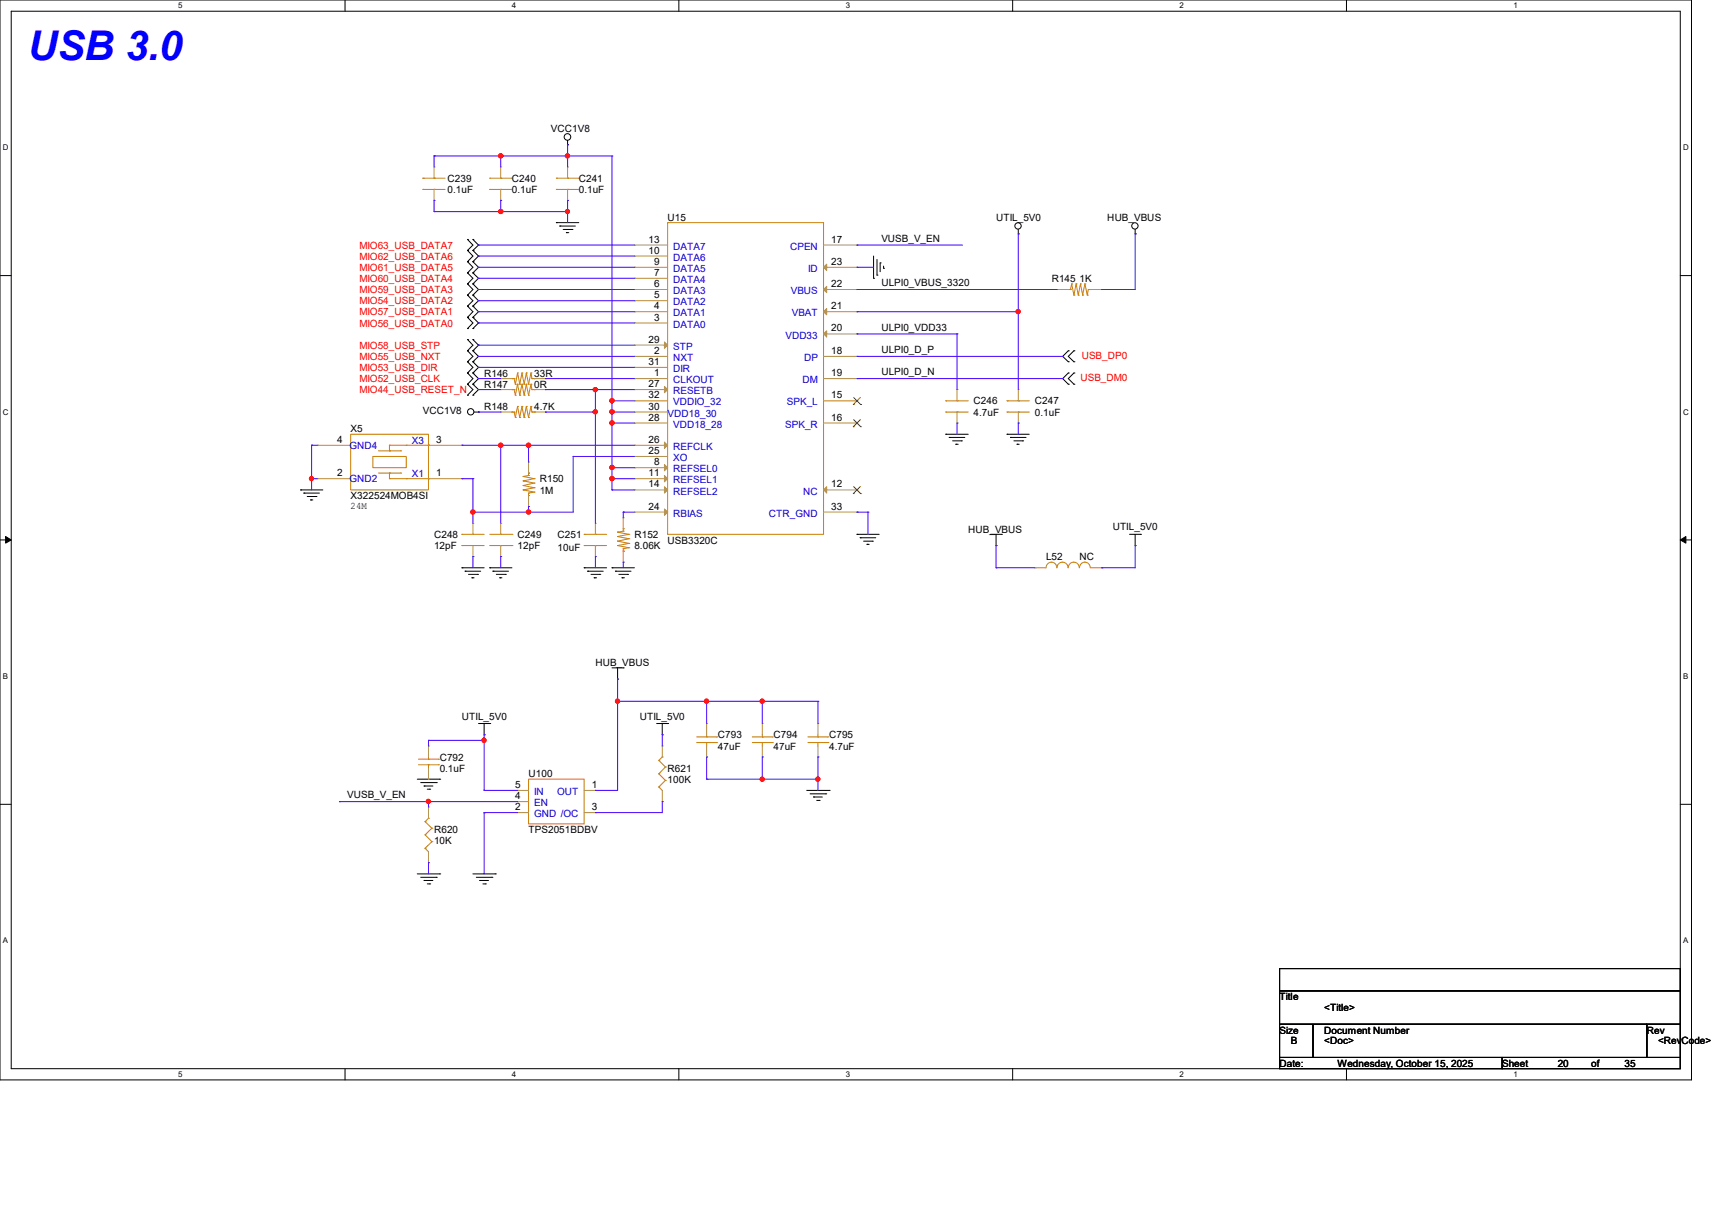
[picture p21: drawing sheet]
<svg xmlns="http://www.w3.org/2000/svg" width="297mm" height="210mm" viewBox="0 0 297 210" stroke-linecap="round" stroke-linejoin="round" font-family="sans-serif">
<defs><g id="words">
<text font-size="7.1" fill="#00f" x="4.8" y="10.5">USB 3.0</text>
<g font-size="1.7">
<text x="95.6" y="22.9">VCC1V8</text>
<text x="77.6" y="31.5">C239</text>
<text x="77.6" y="33.5">0.1uF</text>
<text x="88.8" y="31.5">C240</text>
<text x="88.8" y="33.5">0.1uF</text>
<text x="100.4" y="31.5">C241</text>
<text x="100.4" y="33.5">0.1uF</text>
<text x="115.8" y="38.3">U15</text>
<text x="152.9" y="41.9">VUSB_V_EN</text>
<text x="172.8" y="38.3">UTIL_5V0</text>
<text x="192.1" y="38.3">HUB_VBUS</text>
<text x="112.5" y="44">10</text>
<text x="112.5" y="42.1">13</text>
<text x="113.5" y="47.8">7</text>
<text x="113.5" y="45.9">9</text>
<text x="144.2" y="42.1">17</text>
<text x="144.2" y="45.9">23</text>
<text x="113.5" y="53.6">4</text>
<text x="113.5" y="51.7">5</text>
<text x="113.5" y="49.8">6</text>
<text x="144.2" y="53.6">21</text>
<text x="144.2" y="49.8">22</text>
<text x="152.9" y="49.6">ULPI0_VBUS_3320</text>
<text x="182.5" y="48.9">R145</text>
<text x="187.3" y="48.9">1K</text>
<text x="112.5" y="59.4">29</text>
<text x="113.5" y="55.6">3</text>
<text x="144.2" y="57.5">20</text>
<text x="152.9" y="57.3">ULPI0_VDD33</text>
<text x="84" y="65.3">R146</text>
<text x="92.7" y="65.3">33R</text>
<text x="112.5" y="63.3">31</text>
<text x="113.5" y="65.2">1</text>
<text x="113.5" y="61.4">2</text>
<text x="144.2" y="61.4">18</text>
<text x="144.2" y="65.2">19</text>
<text x="152.9" y="65.1">ULPI0_D_N</text>
<text x="152.9" y="61.2">ULPI0_D_P</text>
<text x="73.4" y="71.9">VCC1V8</text>
<text x="84" y="67.3">R147</text>
<text x="84" y="71.1">R148</text>
<text x="92.7" y="67.3">0R</text>
<text x="92.7" y="71.1">4.7K</text>
<text x="112.5" y="67.1">27</text>
<text x="112.5" y="71">30</text>
<text x="112.5" y="69.1">32</text>
<text x="144.2" y="69.1">15</text>
<text x="168.9" y="70.1">C246</text>
<text x="179.5" y="70.1">C247</text>
<text x="58.5" y="76.8">4</text>
<text x="60.8" y="75">X5</text>
<text x="75.7" y="76.8">3</text>
<text x="112.5" y="76.8">26</text>
<text x="112.5" y="72.9">28</text>
<text x="144.2" y="72.9">16</text>
<text x="168.9" y="72.1">4.7uF</text>
<text x="179.5" y="72.1">0.1uF</text>
<text x="58.5" y="82.6">2</text>
<text x="75.7" y="82.6">1</text>
<text x="93.6" y="83.6">R150</text>
<text x="112.5" y="82.6">11</text>
<text x="112.5" y="78.7">25</text>
<text x="113.5" y="80.7">8</text>
<text x="60.8" y="86.6">X322524MOB4SI</text>
<text x="60.8" y="88.3">24M</text>
<text x="93.6" y="85.6">1M</text>
<text x="112.5" y="84.5">14</text>
<text x="112.5" y="88.4">24</text>
<text x="144.2" y="84.5">12</text>
<text x="144.2" y="88.4">33</text>
<text x="75.3" y="93.3">C248</text>
<text x="75.3" y="95.2">12pF</text>
<text x="89.8" y="93.3">C249</text>
<text x="89.8" y="95.2">12pF</text>
<text x="96.7" y="93.3">C251</text>
<text x="96.7" y="95.6">10uF</text>
<text x="110.1" y="95.2">8.06K</text>
<text x="110.1" y="93.3">R152</text>
<text x="115.8" y="94.3">USB3320C</text>
<text x="168" y="92.4">HUB_VBUS</text>
<text x="193" y="91.9">UTIL_5V0</text>
<text x="181.5" y="97.2">L52</text>
<text x="187.3" y="97.2">NC</text>
<text x="103.3" y="115.5">HUB_VBUS</text>
<text x="80.1" y="124.8">UTIL_5V0</text>
<text x="111" y="124.8">UTIL_5V0</text>
<text x="76.3" y="131.9">C792</text>
<text x="124.5" y="128.1">C793</text>
<text x="124.5" y="130">47uF</text>
<text x="134.2" y="128.1">C794</text>
<text x="134.2" y="130">47uF</text>
<text x="143.8" y="128.1">C795</text>
<text x="143.8" y="130">4.7uF</text>
<text x="76.3" y="133.9">0.1uF</text>
<text x="89.4" y="136.6">5</text>
<text x="91.7" y="134.8">U100</text>
<text x="102.7" y="136.6">1</text>
<text x="115.8" y="133.9">R621</text>
<text x="115.8" y="135.8">100K</text>
<text x="60.2" y="138.4">VUSB_V_EN</text>
<text x="89.4" y="138.6">4</text>
<text x="89.4" y="140.5">2</text>
<text x="102.7" y="140.5">3</text>
<text x="75.3" y="144.5">R620</text>
<text x="75.3" y="146.4">10K</text>
<text x="91.7" y="144.5">TPS2051BDBV</text>
<text x="222" y="173.4">Title</text>
<text x="222" y="179.2">Size</text>
<text x="229.7" y="175.3">&lt;Title&gt;</text>
<text x="229.7" y="179.2">Document Number</text>
<text x="285.7" y="179.2">Rev</text>
<text x="222" y="185">Date:</text>
<text x="223.9" y="181.1">B</text>
<text x="229.7" y="181.1">&lt;Doc&gt;</text>
<text x="232.1" y="185">Wednesday, October 15, 2025</text>
<text x="260.6" y="185">Sheet</text>
<text x="270.2" y="185">20</text>
<text x="276" y="185">of</text>
<text x="281.8" y="185">35</text>
<text x="287.7" y="181.1">&lt;RevCode&gt;</text>
</g>
<g font-size="1.7" fill="#f00">
<text x="62.4" y="43.1">MIO63_USB_DATA7</text>
<text x="62.4" y="45">MIO62_USB_DATA6</text>
<text x="62.4" y="47">MIO61_USB_DATA5</text>
<text x="62.4" y="48.9">MIO60_USB_DATA4</text>
<text x="62.4" y="50.8">MIO59_USB_DATA3</text>
<text x="62.4" y="52.8">MIO54_USB_DATA2</text>
<text x="62.4" y="56.6">MIO56_USB_DATA0</text>
<text x="62.4" y="54.7">MIO57_USB_DATA1</text>
<text x="62.4" y="62.4">MIO55_USB_NXT</text>
<text x="62.4" y="64.3">MIO53_USB_DIR</text>
<text x="62.4" y="60.5">MIO58_USB_STP</text>
<text x="187.7" y="62.2">USB_DP0</text>
<text x="62.4" y="66.3">MIO52_USB_CLK</text>
<text x="62.4" y="68.2">MIO44_USB_RESET_N</text>
<text x="187.4" y="66.1">USB_DM0</text>
</g>
<g font-size="1.7" fill="#00c">
<text x="116.8" y="47.2">DATA5</text>
<text x="116.8" y="45.2">DATA6</text>
<text x="116.8" y="43.3">DATA7</text>
<text x="137.1" y="43.3">CPEN</text>
<text x="140.2" y="47.2">ID</text>
<text x="116.8" y="53">DATA2</text>
<text x="116.8" y="51">DATA3</text>
<text x="116.8" y="49.1">DATA4</text>
<text x="137.2" y="51">VBUS</text>
<text x="116.8" y="56.8">DATA0</text>
<text x="116.8" y="54.9">DATA1</text>
<text x="136.3" y="58.7">VDD33</text>
<text x="137.4" y="54.9">VBAT</text>
<text x="116.8" y="62.6">NXT</text>
<text x="116.8" y="60.7">STP</text>
<text x="116.8" y="64.5">DIR</text>
<text x="139.5" y="62.6">DP</text>
<text x="116.8" y="66.5">CLKOUT</text>
<text x="116.8" y="68.4">RESETB</text>
<text x="116.8" y="70.3">VDDIO_32</text>
<text x="136.5" y="70.3">SPK_L</text>
<text x="139.2" y="66.5">DM</text>
<text x="60.6" y="77.9">GND4</text>
<text x="71.5" y="76.9">X3</text>
<text x="115.8" y="72.3">VDD18_30</text>
<text x="116.8" y="74.2">VDD18_28</text>
<text x="136.2" y="74.2">SPK_R</text>
<text x="60.6" y="83.6">GND2</text>
<text x="71.5" y="82.7">X1</text>
<text x="116.8" y="81.9">REFSEL0</text>
<text x="116.8" y="83.8">REFSEL1</text>
<text x="116.8" y="80">XO</text>
<text x="116.8" y="78">REFCLK</text>
<text x="116.8" y="85.8">REFSEL2</text>
<text x="116.8" y="89.6">RBIAS</text>
<text x="133.4" y="89.6">CTR_GND</text>
<text x="139.4" y="85.8">NC</text>
<text x="92.7" y="137.9">IN</text>
<text x="96.6" y="137.9">OUT</text>
<text x="92.7" y="139.8">EN</text>
<text x="92.7" y="141.7">GND /OC</text>
</g>
<g font-size="1.4">
<text x="30.9" y="1.4">5</text>
<text x="88.8" y="1.4">4</text>
<text x="146.7" y="1.4">3</text>
<text x="204.6" y="1.4">2</text>
<text x="262.6" y="1.4">1</text>
<text x=".5" y="26.1">D</text>
<text x="292" y="26.1">D</text>
<text x=".5" y="71.9">C</text>
<text x="292" y="71.9">C</text>
<text x=".5" y="117.8">B</text>
<text x="292" y="117.8">B</text>
<text x=".5" y="163.6">A</text>
<text x="292" y="163.6">A</text>
<text x="30.9" y="186.8">5</text>
<text x="88.8" y="186.8">4</text>
<text x="146.7" y="186.8">3</text>
<text x="204.6" y="186.8">2</text>
<text x="262.6" y="186.8">1</text>
</g>
</g></defs>
<path d="M0 0h293.5v187.3h-293.5zM1.9 1.9h289.6v183.4h-289.6z" fill="none" stroke="#000" stroke-width=".17"/>
<g fill="#fff">
<path d="M30.9 .2h.8v1.5h-.8z"/>
<path d="M30.9 185.5h.8v1.6h-.8z"/>
</g>
<path d="M59.9 0v1.9M59.9 185.3v2" fill="none" stroke="#000" stroke-width=".17"/>
<g fill="#fff">
<path d="M88.8 .2h.8v1.5h-.8z"/>
<path d="M88.8 185.5h.8v1.6h-.8z"/>
</g>
<path d="M117.8 0v1.9M117.8 185.3v2" fill="none" stroke="#000" stroke-width=".17"/>
<g fill="#fff">
<path d="M146.7 .2h.8v1.5h-.8z"/>
<path d="M146.7 185.5h.8v1.6h-.8z"/>
</g>
<path d="M175.7 0v1.9M175.7 185.3v2" fill="none" stroke="#000" stroke-width=".17"/>
<g fill="#fff">
<path d="M204.6 .2h.8v1.5h-.8z"/>
<path d="M204.6 185.5h.8v1.6h-.8z"/>
</g>
<path d="M233.6 0v1.9M233.6 185.3v2" fill="none" stroke="#000" stroke-width=".17"/>
<g fill="#fff">
<path d="M262.6 .2h.7v1.5h-.7z"/>
<path d="M262.6 185.5h.7v1.6h-.7z"/>
<path d="M.5 24.8h1v1.6h-1z"/>
<path d="M292 24.8h1v1.6h-1z"/>
<path d="M.5 70.7h1v1.5h-1z"/>
<path d="M292 70.7h1v1.5h-1z"/>
</g>
<path d="M0 47.8h1.9M291.5 47.8h2" fill="none" stroke="#000" stroke-width=".17"/>
<g fill="#fff">
<path d="M.5 116.5h.9v1.6h-.9z"/>
<path d="M292 116.5h.9v1.6h-.9z"/>
</g>
<path d="M0 93.6h1.9M291.5 93.6h2" fill="none" stroke="#000" stroke-width=".17"/>
<path d="M1 93l.9 .6-.9 .6zM291.5 93.6l1-.6v1.2z" fill="#000" stroke="#000" stroke-width=".17"/>
<g fill="#fff">
<path d="M.5 162.4h.9v1.5h-.9z"/>
<path d="M292 162.4h.9v1.5h-.9z"/>
</g>
<g fill="none" stroke="#000" stroke-width=".17">
<path d="M96.5 38.6h.1M96.5 38.6h3.9M97.1 39.2h.1M97.1 39.2h2.7M97.7 39.8h1.5M98.5 25.1h.1M98.5 24.3v.8M99.2 39.8h.1M176.7 39.8v.8M196.9 39.8v.8M81.1 43.4h.1M81.1 41.5h.1"/>
<path d="M81.1 45.4h.1M81.1 47.3h.1M81.1 49.2h.1M81.1 51.2h.1M81.1 57h.1M81.1 55h.1M81.1 53.1h.1M81.1 58.9h.1M81.1 41.5l.9 1-.9 .9M81.1 43.4l.9 1-.9 1M81.1 45.4l.9 1-.9 .9M81.1 47.3l.9 1-.9 .9"/>
<path d="M81.1 49.2l.9 1-.9 1M81.1 55l.9 1-.9 1M81.1 53.1l.9 1-.9 .9M81.1 51.2l.9 1-.9 .9M81.1 58.9l.9 1-.9 .9M82 41.5h.1M82 43.4h.1M82 45.4h.1M82 47.3h.1M82 49.2h.1M82 51.2h.1M82 55h.1"/>
<path d="M82 57h.1M82 53.1h.1M82 58.9h.1M82 41.5l1 1-1 .9M82 43.4l1 1-1 1M82 45.4l1 1-1 .9M82 47.3l1 1-1 .9M82 49.2l1 1-1 1M82 55l1 1-1 1M82 53.1l1 1-1 .9M82 51.2l1 1-1 .9M82 58.9l1 1-1 .9"/>
<path d="M98.3 40.3h.1M98.3 40.3h.4M151.6 48.3h.1M151.6 44.4v3.9M152.1 47.7h.1M152.1 45v2.7M152.7 45.6h.1M152.7 45.6v1.5M153.3 46.5h.1M153.3 46.1v.4M176.7 40.6h.1M196.9 40.6h.1"/>
<path d="M81.1 62.7h.1M81.1 60.8h.1M81.1 64.7h.1M81.1 66.6h.1M81.1 68.5h.1M81.1 60.8l.9 1-.9 .9M81.1 62.7l.9 1-.9 1M81.1 64.7l.9 1-.9 .9M81.1 66.6l.9 1-.9 .9M82 60.8h.1M82 62.7h.1M82 64.7h.1"/>
<path d="M82 66.6h.1M82 68.5h.1M82 60.8l1 1-1 .9M82 62.7l1 1-1 1M82 64.7l1 1-1 .9M82 66.6l1 1-1 .9M82.3 71.5h.7M83 71.5h.1M164.1 75.3h.1M164.1 75.3h3.9M164.7 75.9h.1M164.7 75.9h2.7"/>
<path d="M165.3 76.5h1.5M165.8 77h.1M165.8 77h.4M166.8 76.5h.1M174.7 75.3h.1M174.7 75.3h3.9M175.3 75.9h.1M175.3 75.9h2.7M175.9 76.5h1.5M176.4 77h.1M176.4 77h.4M177.4 76.5h.1"/>
<path d="M185.3 62.7h.1M185.3 60.8h.1M185.3 66.6h.1M185.3 64.7h.1M185.3 60.8l-.9 1 .9 .9M185.3 64.7l-.9 1 .9 .9M186.3 60.8h.1M186.3 62.7h.1M186.3 64.7h.1M186.3 66.6h.1M186.3 60.8l-1 1 1 .9M186.3 64.7l-1 1 1 .9"/>
<path d="M52.2 85h.1M52.2 85h3.8M52.7 85.5h.1M52.7 85.5h2.7M53.3 86.1h1.5M53.9 86.7h.1M53.9 86.7h.4M54.8 86.1h.1M80.1 98.5h.1M80.1 98.5h3.9M80.7 99.1h.1M80.7 99.1h2.7"/>
<path d="M81.3 99.6h1.5M82.8 99.6h.1M85 98.5h.1M85 98.5h3.8M85.5 99.1h.1M85.5 99.1h2.7M86.1 99.6h1.6M87.7 99.6h.1M101.3 98.5h.1M101.3 98.5h3.9M101.9 99.1h.1M101.9 99.1h2.7"/>
<path d="M102.5 99.6h1.6M104.1 99.6h.1M106.2 98.5h.1M106.2 98.5h3.9M106.8 99.1h.1M106.8 99.1h2.7M107.4 99.6h1.5M108.9 99.6h.1M148.7 92.7h.1M148.7 92.7h3.8M149.2 93.3h.1M149.2 93.3h2.7"/>
<path d="M149.8 93.9h1.5M150.4 94.4h.1M150.4 94.4h.4M151.3 93.9h.1M171.8 92.7h1.9M172.8 94.6h.1M172.8 92.7v1.9M173.7 92.7h.1M196 92.7h1.9M196.9 94.6h.1M196.9 92.7v1.9M197.9 92.7h.1"/>
<path d="M81.9 100.2h.1M81.9 100.2h.4M86.7 100.2h.1M86.7 100.2h.4M103.1 100.2h.1M103.1 100.2h.4M106.2 115.8h1.9M107.1 117.8h.1M107.1 115.8v2M107.9 100.2h.1M107.9 100.2h.4M108.1 115.8h.1"/>
<path d="M0 139.5h1.9M72.4 135.1h3.9M73 135.7h2.7M73.6 136.3h.1M73.6 136.3h1.5M74.1 136.9h.4M74.5 136.9h.1M75.7 135.7h.1M76.3 135.1h.1M83 125.5h2M84 127.4h.1M84 125.5v1.9"/>
<path d="M85 125.5h.1M113.9 125.5h1.9M114.9 127.4h.1M114.9 125.5v1.9M115.8 125.5h.1M140 137.1h3.8M140.5 137.7h2.8M141.1 138.2h.1M141.1 138.2h1.6M141.7 138.8h.4M142.1 138.8h.1M143.3 137.7h.1"/>
<path d="M143.8 137.1h.1M291.5 139.5h2M72.4 151.6h3.9M73 152.1h2.7M73.6 152.7h.1M73.6 152.7h1.5M74.1 153.3h.4M74.5 153.3h.1M75.7 152.1h.1M76.3 151.6h.1M82 151.6h3.9M82.6 152.1h2.7"/>
<path d="M83.2 152.7h.1M83.2 152.7h1.6M83.8 153.3h.4M84.2 153.3h.1M85.3 152.1h.1M85.9 151.6h.1M222 168h69.5v3.8h-69.5zM222 171.8h69.5v5.8h-69.5zM222 177.6h5.8v5.8h-5.8zM227.8 177.6h57.9v5.8h-57.9zM285.7 177.6h5.8v5.8h-5.8zM222 183.4h38.6v1.9h-38.6z"/>
<path d="M260.6 183.4h30.9v1.9h-30.9z"/>
<circle cx="98.4" cy="23.7" r=".57"/>
<circle cx="176.6" cy="39.2" r=".55"/>
<circle cx="196.9" cy="39.2" r=".55"/>
<circle cx="81.7" cy="71.4" r=".55"/>
</g>
<g fill="none" stroke="#cc8006" stroke-width=".17">
<path d="M73.4 32.9h.1M73.4 30.9h.1M73.4 32.9h3.8M73.4 30.9h3.8M75.3 32.9h.1M75.3 30.9h.1M85 32.9h.1M85 30.9h.1M85 32.9h3.8M85 30.9h3.8M86.9 32.9h.1M86.9 30.9h.1"/>
<path d="M96.5 32.9h.1M96.5 30.9h.1M96.5 32.9h3.9M96.5 30.9h3.9M98.5 32.9h.1M98.5 30.9h.1M115.8 38.6h27.1v54.1h-27.1zM185.3 50.2h.1M185.3 50.2h.4M185.7 50.2h.1M185.9 49.2h.1M185.9 49.2l.4 2"/>
<path d="M185.9 49.2l-.2 1M186.3 51.2h.1M186.7 49.2h.1M186.7 49.2l.4 2M186.7 49.2l-.4 2M187.1 51.2h.1M187.5 49.2h.1M187.5 49.2l.3 2M187.5 49.2l-.4 2M187.8 51.2h.1M188.2 49.2h.1M188.2 49.2l.4 2"/>
<path d="M188.2 49.2l-.4 2M188.6 51.2h.1M188.8 50.2h.1M188.8 50.2h.4M188.8 50.2l-.2 1M189.2 50.2h.1M60.8 75.3h13.5v9.7h-13.5zM64.7 79.2h5.8v1.9h-5.8zM65.7 78.2h3.8M67.6 78.2h.1M67.6 77.2h.1M67.6 77.2h6.7"/>
<path d="M67.6 77.2v1M69.5 78.2h.1M70.5 77.2h.1M74.3 77.2h.1M88.8 67.6h.1M88.8 65.7h.1M88.8 71.5h.1M88.8 67.6h.4M88.8 71.5h.4M88.8 65.7h.4M89.2 67.6h.1M89.2 65.7h.1"/>
<path d="M89.2 71.5h.1M89.2 67.6l.2 .9M89.2 65.7l.2 .9M89.2 71.5l.2 .9M89.4 68.5h.1M89.4 66.6h.1M89.4 72.4h.1M89.8 66.6h.1M89.8 64.7h.1M89.8 70.5h.1M89.8 66.6l-.4 1.9M89.8 70.5l-.4 1.9"/>
<path d="M89.8 66.6l.4 1.9M89.8 64.7l-.4 1.9M89.8 64.7l.4 1.9M89.8 70.5l.4 1.9M90.2 68.5h.1M90.2 66.6h.1M90.2 72.4h.1M90.6 66.6h.1M90.6 64.7h.1M90.6 70.5h.1M90.6 70.5l-.4 1.9M90.6 66.6l.3 1.9"/>
<path d="M90.6 66.6l-.4 1.9M90.6 70.5l.3 1.9M90.6 64.7l.3 1.9M90.6 64.7l-.4 1.9M90.9 68.5h.1M90.9 66.6h.1M90.9 72.4h.1M91.3 66.6h.1M91.3 64.7h.1M91.3 70.5h.1M91.3 66.6l.4 1.9M91.3 66.6l-.4 1.9"/>
<path d="M91.3 70.5l.4 1.9M91.3 64.7l.4 1.9M91.3 64.7l-.4 1.9M91.3 70.5l-.4 1.9M91.7 68.5h.1M91.7 66.6h.1M91.7 72.4h.1M92.1 66.6h.1M92.1 64.7h.1M92.1 70.5h.1M92.1 66.6l.2 1M92.1 66.6l-.4 1.9"/>
<path d="M92.1 64.7l.2 1M92.1 64.7l-.4 1.9M92.1 70.5l.2 1M92.1 70.5l-.4 1.9M92.3 67.6h.1M92.3 65.7h.1M92.3 71.5h.1M92.3 67.6h.4M92.3 71.5h.4M92.3 65.7h.4M92.7 67.6h.1M92.7 65.7h.1"/>
<path d="M92.7 71.5h.1M164.1 71.5h.1M164.1 69.5h.1M164.1 71.5h3.9M164.1 69.5h3.9M166 71.5h.1M166 69.5h.1M174.7 71.5h.1M174.7 69.5h.1M174.7 71.5h3.9M174.7 69.5h3.9M176.7 71.5h.1"/>
<path d="M176.7 69.5h.1M65.7 82h3.8M67.6 82h.1M67.6 83h.1M67.6 82v1M67.6 83h6.7M69.5 82h.1M70.5 83h.1M74.3 83h.1M80.1 94.6h.1M80.1 92.7h.1M80.1 92.7h3.9"/>
<path d="M80.1 94.6h3.9M82 94.6h.1M82 92.7h.1M85 92.7h3.8M85 94.6h3.8M86.9 94.6h.1M86.9 92.7h.1M88.8 94.6h.1M88.8 92.7h.1M90.8 85h.1M90.8 84.2h.1M90.8 83.4h.1"/>
<path d="M90.8 82.6h.1M90.8 82.6l1.9 .4M90.8 85l1.9 .3M90.8 84.2l1.9 .4M90.8 83.4l1.9 .4M91.7 82h.1M91.7 85.9h.1M91.7 85.5h.1M91.7 82.5h.1M91.7 82v.5M91.7 85.5v.4M91.7 82.5l-.9 .1"/>
<path d="M92.7 83h.1M92.7 85.3h.1M92.7 84.6h.1M92.7 83.8h.1M92.7 85.3l-1 .2M92.7 84.6l-1.9 .4M92.7 83.8l-1.9 .4M92.7 83l-1.9 .4M101.3 92.7h.1M101.3 94.6h.1M101.3 92.7h3.9M101.3 94.6h3.9"/>
<path d="M103.3 92.7h.1M103.3 94.6h.1M107.1 94.6h.1M107.1 93.9h.1M107.1 93h.1M107.1 92.3h.1M107.1 92.3l2 .4M107.1 94.6l2 .4M107.1 93.9l2 .3M107.1 93l2 .4M108.1 91.7h.1M108.1 95.6h.1"/>
<path d="M108.1 95.2h.1M108.1 92.1h.1M108.1 91.7v.4M108.1 95.2v.4M108.1 92.1l-1 .2M109.1 92.7h.1M109.1 95h.1M109.1 94.2h.1M109.1 93.4h.1M109.1 95l-1 .2M109.1 94.2l-2 .4M109.1 93.4l-2 .5"/>
<path d="M109.1 92.7l-2 .3M183.3 98.5a.93 .93 0 0 0-.9-1 .93 .93 0 0 0-.9 1M185.3 98.5a.95 .95 0 0 0-1-1 .95 .95 0 0 0-.9 1M187.2 98.5a.95 .95 0 0 0-.9-1 .95 .95 0 0 0-1 1M189.1 98.5a.93 .93 0 0 0-.9-1 .93 .93 0 0 0-.9 1M72.6 132.6h3.5M72.6 131.7h3.5M74.3 131.7h.1M74.3 132.6h.1M74.3 131.3v.4M74.3 132.6v.6M76.1 132.6h.1"/>
<path d="M76.1 131.7h.1M91.7 135.1h9.6v7.8h-9.6zM114.3 136.5h.1M114.3 134.2h.1M114.3 131.9h.1M114.3 136.5l.6 .6M114.3 134.2l1.1 1.1M114.3 131.9l1.1 1.1M114.9 131.3h.1M114.9 131.3l-.6 .6M115.4 135.3h.1M115.4 133h.1"/>
<path d="M115.4 135.3l-1.1 1.2M115.4 133l-1.1 1.2M120.9 128.8h3.4M120.9 127.8h3.4M122.6 127.8h.1M122.6 128.8h.1M122.6 127.4v.4M122.6 128.8v.6M124.3 128.8h.1M124.3 127.8h.1M130.5 128.8h3.5M130.5 127.8h3.5"/>
<path d="M132.2 127.8h.1M132.2 128.8h.1M132.2 127.4v.4M132.2 128.8v.6M134 128.8h.1M134 127.8h.1M140.2 128.8h3.4M140.2 127.8h3.4M141.9 127.8h.1M141.9 128.8h.1M141.9 127.4v.4M141.9 128.8v.6"/>
<path d="M143.6 128.8h.1M143.6 127.8h.1M73.7 147.1h.1M73.7 144.8h.1M73.7 142.5h.1M73.7 147.1l.6 .6M73.7 144.8l1.2 1.2M73.7 142.5l1.2 1.1M74.3 141.9h.1M74.3 141.9l-.6 .6M74.9 146h.1M74.9 143.6h.1"/>
<path d="M74.9 146l-1.2 1.1M74.9 143.6l-1.2 1.2"/>
</g>
<g fill="none" stroke="#a84" stroke-width=".17">
<path d="M75.3 29h.1M75.3 34.8h.1M75.3 29v1.9M75.3 32.9v1.9M86.9 29h.1M86.9 34.8h.1M86.9 29v1.9M86.9 32.9v1.9M98.5 29h.1M98.5 34.8h.1M98.5 29v1.9M98.5 32.9v1.9"/>
<path d="M110.1 56h.1M110.1 54.1h.1M110.1 52.2h.1M110.1 50.2h.1M110.1 48.3h.1M110.1 46.4h.1M110.1 44.4h.1M110.1 42.5h.1M110.1 59.9h.1M110.1 56h5.7M110.1 54.1h5.7M110.1 52.2h5.7"/>
<path d="M110.1 50.2h5.7M110.1 48.3h5.7M110.1 46.4h5.7M110.1 44.4h5.7M110.1 42.5h5.7M110.1 59.9h5.7M142.9 54.1h5.8M142.9 50.2h5.8M142.9 46.4h5.8M142.9 42.5h5.8M142.9 57.9h5.8M148.7 42.5h.1"/>
<path d="M148.7 57.9h.1M148.7 54.1h.1M148.7 50.2h.1M148.7 46.4h.1M183.4 50.2h.1M183.4 50.2h1.9M189.2 50.2h1.9M191.1 50.2h.1M55 77.2h.1M55 77.2h5.8M74.3 77.2h5.8M80.1 77.2h.1"/>
<path d="M86.9 67.6h.1M86.9 65.7h.1M86.9 71.5h.1M86.9 67.6h1.9M86.9 65.7h1.9M86.9 71.5h1.9M92.7 67.6h1.9M92.7 65.7h1.9M92.7 71.5h1.9M94.6 67.6h.1M94.6 65.7h.1M94.6 71.5h.1"/>
<path d="M110.1 65.7h.1M110.1 61.8h.1M110.1 79.2h.1M110.1 77.2h.1M110.1 67.6h.1M110.1 73.4h.1M110.1 71.5h.1M110.1 63.7h.1M110.1 69.5h.1M110.1 67.6h5.7M110.1 65.7h5.7M110.1 61.8h5.7"/>
<path d="M110.1 69.5h5.7M110.1 73.4h5.7M110.1 79.2h5.7M110.1 77.2h5.7M110.1 71.5h5.7M110.1 63.7h5.7M142.9 65.7h5.8M142.9 61.8h5.8M142.9 69.5h5.8M142.9 73.4h5.8M148.7 69.5h.1M148.7 73.4h.1"/>
<path d="M148.7 61.8h.1M148.7 65.7h.1M166 67.6h.1M166 73.4h.1M166 67.6v1.9M166 71.5v1.9M176.7 67.6h.1M176.7 73.4h.1M176.7 67.6v1.9M176.7 71.5v1.9M55 83h.1M55 83h5.8"/>
<path d="M74.3 83h5.8M80.1 83h.1M82 90.8h.1M82 96.5h.1M82 90.8v1.9M82 94.6v1.9M86.9 90.8h.1M86.9 96.5h.1M86.9 90.8v1.9M86.9 94.6v1.9M91.7 80.1h.1M91.7 87.8h.1"/>
<path d="M91.7 80.1v1.9M91.7 85.9v1.9M103.3 96.5h.1M103.3 90.8h.1M103.3 90.8v1.9M103.3 94.6v1.9M108.1 89.8h.1M108.1 97.5h.1M108.1 89.8v1.9M108.1 95.6v1.9M110.1 81.1h.1M110.1 83h.1"/>
<path d="M110.1 85h.1M110.1 88.8h.1M110.1 81.1h5.7M110.1 83h5.7M110.1 85h5.7M110.1 88.8h5.7M142.9 85h5.8M142.9 88.8h5.8M148.7 85h.1M148.7 88.8h.1M179.5 98.5h.1M179.5 98.5h2"/>
<path d="M189.2 98.5h1.9M191.1 98.5h.1M74.3 140h.1M74.3 129.4h.1M74.3 135.1h.1M74.3 129.4v1.9M74.3 133.2v1.9M74.3 140v1.9M89.8 137.1h.1M89.8 139h.1M89.8 137.1h1.9M89.8 139h1.9"/>
<path d="M101.3 137.1h2M103.3 137.1h.1M114.9 139h.1M114.9 129.4h.1M114.9 129.4v1.9M114.9 137.1v1.9M122.6 125.5h.1M122.6 131.3h.1M122.6 125.5v1.9M122.6 129.4v1.9M132.2 125.5h.1M132.2 131.3h.1"/>
<path d="M132.2 125.5v1.9M132.2 129.4v1.9M141.9 125.5h.1M141.9 131.3h.1M141.9 125.5v1.9M141.9 129.4v1.9M74.3 149.6h.1M74.3 147.7v1.9M89.8 140.9h.1M89.8 140.9h1.9M101.3 140.9h2M103.3 140.9h.1"/>
</g>
<g fill="#a84" stroke="#a84" stroke-width=".17">
<path d="M115.3 80.6l.5 .5-.5 .6z"/>
<path d="M115.3 82.5l.5 .5-.5 .6z"/>
<path d="M142.9 85l.5-.6v1.1z"/>
<path d="M115.3 84.4l.5 .6-.5 .5z"/>
<path d="M142.9 57.9l.5-.5v1.1z"/>
<path d="M142.9 54.1l.5-.6v1.1z"/>
<path d="M142.9 50.2l.5-.5v1.1z"/>
<path d="M142.9 46.4l.5-.6v1.1z"/>
<path d="M115.3 88.3l.5 .5-.5 .6z"/>
<path d="M115.3 76.7l.5 .5-.5 .6z"/>
<path d="M115.3 67l.5 .6-.5 .5z"/>
<path d="M115.3 59.3l.5 .6-.5 .5z"/>
</g>
<path d="M148 70.1h.1M148 74h.1M148.1 68.9l1.2 1.2M148.1 72.8l1.2 1.2M149.3 68.9l-1.3 1.2M149.3 72.8l-1.3 1.2M149.3 70.1h.1M149.3 74h.1M148 85.6h.1M148.1 84.4l1.2 1.2M149.3 84.4l-1.3 1.2M149.3 85.6h.1" fill="none" stroke="#804000" stroke-width=".17"/>
<g fill="none" stroke="#4200ff" stroke-width=".17">
<path d="M75.3 36.7h.1M75.3 34.8h.1M75.3 27.1h.1M75.3 27.1h30.9M75.3 36.7h23.2M75.3 27.1v1.9M75.3 34.8v1.9M86.9 36.7h.1M86.9 34.8h.1M86.9 27.1h.1M86.9 27.1v1.9M86.9 34.8v1.9"/>
<path d="M98.5 25.1h.1M98.5 27.1h.1M98.5 34.8h.1M98.5 36.7h.1M98.5 25.1v3.9M98.5 34.8v3.8M106.2 27.1h.1M106.2 27.1v57.9M83 42.5h.1M83 44.4h.1M83 46.4h.1M83 48.3h.1"/>
<path d="M83 50.2h.1M83 52.2h.1M83 54.1h.1M83 56h.1M83 59.9h.1M83 42.5h27.1M83 44.4h27.1M83 46.4h27.1M83 48.3h27.1M83 50.2h27.1M83 52.2h27.1M83 54.1h27.1"/>
<path d="M83 56h27.1M83 59.9h27.1M148.7 57.9h.1M148.7 54.1h.1M148.7 42.5h.1M148.7 46.4h.1M148.7 50.2h.1M148.7 42.5h18.3M148.7 46.4h2.9M148.7 50.2h34.7M148.7 54.1h28M148.7 57.9h17.3"/>
<path d="M166 57.9h.1M166 57.9v9.7M176.7 54.1h.1M176.7 40.6h.1M176.7 40.6v27M191.1 50.2h.1M196.9 40.6h.1M196.9 40.6v9.6h-5.8M54.1 77.2h.1M54.1 77.2h.9M54.1 77.2v7.8M80.1 77.2h.1"/>
<path d="M80.1 77.2h30M83 65.7h.1M83 61.8h.1M83 63.7h.1M83 71.5h.1M83 67.6h.1M83 65.7h3.9M83 61.8h27.1M83 63.7h27.1M83 71.5h3.9M83 67.6h3.9M86.9 77.2h.1"/>
<path d="M86.9 77.2v13.6M91.7 77.2h.1M91.7 77.2v2.9M94.6 65.7h.1M94.6 71.5h.1M94.6 67.6h.1M94.6 65.7h15.5M94.6 71.5h8.7M94.6 67.6h15.5M99.4 79.2h.1M99.4 79.2v9.6h-17.4M99.4 79.2h10.7"/>
<path d="M103.3 67.6h.1M103.3 71.5h.1M103.3 67.6v23.2M106.2 69.5h.1M106.2 71.5h.1M106.2 73.4h.1M106.2 69.5h3.9M106.2 71.5h3.9M106.2 73.4h3.9M148.7 65.7h.1M148.7 61.8h.1M148.7 65.7h35.7"/>
<path d="M148.7 61.8h35.7M166 73.4h.1M166 73.4v1.9M176.7 73.4h.1M176.7 73.4v1.9M54.1 83h.1M54.1 83h.9M80.1 83h.1M80.1 83h1.9M82 88.8h.1M82 83h.1M82 96.5h.1"/>
<path d="M82 83v7.8M82 96.5v2M86.9 96.5h.1M86.9 96.5v2M91.7 87.8h.1M91.7 88.8h.1M91.7 87.8v1M103.3 96.5h.1M103.3 96.5v2M106.2 81.1h.1M106.2 83h.1M106.2 85h.1"/>
<path d="M106.2 81.1h3.9M106.2 83h3.9M106.2 85h3.9M108.1 88.8h.1M108.1 97.5h.1M108.1 88.8v1M108.1 97.5v1M108.1 88.8h2M148.7 88.8h.1M148.7 88.8h1.9M150.6 88.8h.1M150.6 88.8v3.9"/>
<path d="M172.8 94.6h.1M172.8 98.5h.1M172.8 94.6v3.9M172.8 98.5h6.7M191.1 98.5h.1M196.9 94.6h.1M196.9 94.6v3.9h-5.8M107.1 117.8h.1M107.1 117.8v19.3h-3.8M58.9 139h.1M58.9 139h30.9M74.3 139h.1"/>
<path d="M74.3 128.4h.1M74.3 128.4v1M74.3 139v1M74.3 128.4h9.7M84 137.1h.1M84 128.4h.1M84 127.4h.1M84 127.4v9.7M84 137.1h5.8M103.3 137.1h.1M107.1 121.6h.1M107.1 121.6h34.8"/>
<path d="M114.9 127.4h.1M114.9 139h.1M114.9 139v1.9h-11.6M114.9 127.4v2M122.6 121.6h.1M122.6 131.3h.1M122.6 135.1h.1M122.6 121.6v3.9M122.6 131.3v3.8M122.6 135.1h19.3M132.2 121.6h.1M132.2 131.3h.1"/>
<path d="M132.2 135.1h.1M132.2 121.6v3.9M132.2 131.3v3.8M141.9 121.6h.1M141.9 131.3h.1M141.9 135.1h.1M141.9 121.6v3.9M141.9 131.3v5.8M74.3 149.6h.1M74.3 149.6v2M84 140.9h.1M84 140.9h5.8"/>
<path d="M84 140.9v10.7M103.3 140.9h.1"/>
</g>
<g fill="#f00" stroke="#f00" stroke-width=".17">
<circle cx="98.4" cy="27" r=".36"/>
<circle cx="106.2" cy="69.5" r=".37"/>
<circle cx="106.2" cy="73.3" r=".37"/>
<circle cx="106.2" cy="71.4" r=".37"/>
<circle cx="106.2" cy="81.1" r=".37"/>
<circle cx="106.2" cy="83" r=".37"/>
<circle cx="98.4" cy="36.7" r=".36"/>
<circle cx="86.9" cy="36.7" r=".37"/>
<circle cx="86.9" cy="27" r=".37"/>
<circle cx="86.9" cy="77.2" r=".37"/>
<circle cx="176.6" cy="54" r=".36"/>
<circle cx="91.7" cy="77.2" r=".37"/>
<circle cx="91.7" cy="88.8" r=".37"/>
<circle cx="54" cy="83" r=".36"/>
<circle cx="82.1" cy="88.8" r=".37"/>
<circle cx="103.3" cy="67.6" r=".36"/>
<circle cx="103.3" cy="71.4" r=".36"/>
<circle cx="74.3" cy="139" r=".36"/>
<circle cx="84" cy="128.4" r=".36"/>
<circle cx="122.6" cy="121.6" r=".36"/>
<circle cx="107.1" cy="121.6" r=".36"/>
<circle cx="132.2" cy="121.6" r=".36"/>
<circle cx="132.2" cy="135.1" r=".36"/>
<circle cx="141.9" cy="135.1" r=".36"/>
</g>
<use href="#words"/>
</svg>
